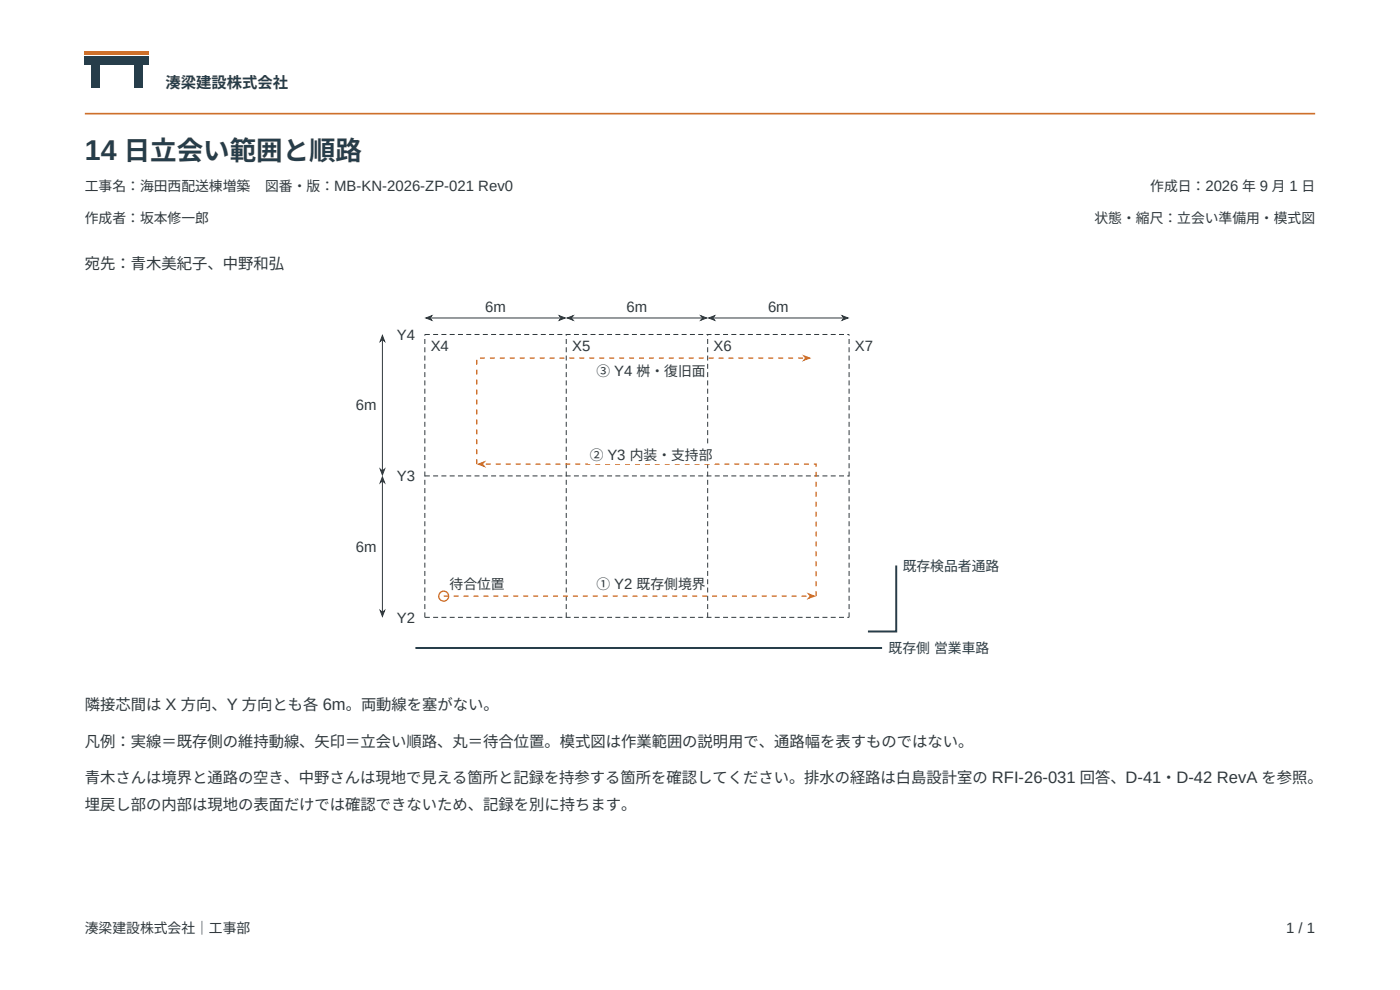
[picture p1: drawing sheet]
<svg xmlns="http://www.w3.org/2000/svg" width="297mm" height="210mm" viewBox="0 0 297 210" stroke-linecap="round" stroke-linejoin="round" font-family="sans-serif">
<defs><g id="words">
<text font-size="6.1" fill="#263d4a" x="18" y="33.9">14 日立会い範囲と順路</text>
<text font-size="3.2" fill="#263d4a" x="35.1" y="18.7">湊梁建設株式会社</text>
<g font-size="3.2" fill="#30383c">
<text x="18" y="57.1">宛先：青木美紀子、中野和弘</text>
<text x="102.9" y="66.2">6m</text>
<text x="132.9" y="66.2">6m</text>
<text x="162.9" y="66.2">6m</text>
<text x="84.2" y="72">Y4</text>
<text x="91.4" y="74.4">X4</text>
<text x="121.4" y="74.4">X5</text>
<text x="151.4" y="74.4">X6</text>
<text x="181.4" y="74.4">X7</text>
<text x="75.5" y="87">6m</text>
<text x="84.2" y="102">Y3</text>
<text x="75.5" y="117">6m</text>
<text x="84.2" y="132.1">Y2</text>
<text x="18" y="150.6">隣接芯間は X 方向、Y 方向とも各 6m。両動線を塞がない。</text>
<text x="18" y="158.4">凡例：実線＝既存側の維持動線、矢印＝立会い順路、丸＝待合位置。模式図は作業範囲の説明用で、通路幅を表すものではない。</text>
<text x="18" y="166.1">青木さんは境界と通路の空き、中野さんは現地で見える箇所と記録を持参する箇所を確認してください。排水の経路は白島設計室の RFI-26-031 回答、D-41・D-42 RevA を参照。</text>
<text x="18" y="171.7">埋戻し部の内部は現地の表面だけでは確認できないため、記録を別に持ちます。</text>
<text x="272.8" y="198">1 / 1</text>
</g>
<g font-size="2.9" fill="#30383c">
<text x="18" y="40.6">工事名：海田西配送棟増築</text>
<text x="56.3" y="40.6">図番・版：MB-KN-2026-ZP-021 Rev0</text>
<text x="244" y="40.6">作成日：2026 年 9 月 1 日</text>
<text x="18" y="47.3">作成者：坂本修一郎</text>
<text x="232.2" y="47.3">状態・縮尺：立会い準備用・模式図</text>
<text x="126.6" y="79.8">③ Y4 桝・復旧面</text>
<text x="125.1" y="97.7">② Y3 内装・支持部</text>
<text x="95.4" y="124.9">待合位置</text>
<text x="126.6" y="124.9">① Y2 既存側境界</text>
<text x="18" y="198">湊梁建設株式会社｜工事部</text>
</g>
<g font-size="2.9" fill="#263d4a">
<text x="191.5" y="121.1">既存検品者通路</text>
<text x="188.5" y="138.6">既存側 営業車路</text>
</g>
</g></defs>
<g fill="#263d4a">
<path d="M19.3 13.6h1.8v5.1h-1.8z"/>
<path d="M28.5 13.6h1.8v5.1h-1.8z"/>
<path d="M18 11.9h13.6v1.8h-13.6z"/>
</g>
<path d="M18 10.9h13.6v.7h-13.6z" fill="#ce702b"/>
<path d="M18 24.1h261" fill="none" stroke="#ce702b" stroke-width=".35"/>
<path d="M90.1 71h90M90.1 101h90M90.1 131v-60M90.1 131h90M120.1 131v-60M150.1 131v-60M180.1 131v-60" fill="none" stroke="#30383c" stroke-width=".21" stroke-dasharray="1.1 .7" stroke-linecap="butt"/>
<path d="M81.1 72v27.9M91.2 67.5h27.8M121.2 67.5h27.8M151.2 67.5h27.8M81.1 102v27.9" fill="none" stroke="#30383c" stroke-width=".21"/>
<g fill="#30383c" stroke="#30383c" stroke-width=".21">
<path d="M90.3 67.5l1.3-.5-.4 .5 .4 .4z"/>
<path d="M118.7 67l1.2 .5-1.2 .4 .4-.4z"/>
<path d="M120.3 67.5l1.3-.5-.4 .5 .4 .4z"/>
<path d="M148.7 67l1.2 .5-1.2 .4 .4-.4z"/>
<path d="M150.3 67.5l1.3-.5-.4 .5 .4 .4z"/>
<path d="M178.7 67l1.2 .5-1.2 .4 .4-.4z"/>
<path d="M80.7 129.5l.4 .4 .5-.4-.5 1.3z"/>
<path d="M81.1 101.2l.5 1.2-.5-.4-.4 .4z"/>
<path d="M80.7 99.5l.4 .4 .5-.4-.5 1.3z"/>
<path d="M81.1 71.2l.5 1.2-.5-.4-.4 .4z"/>
</g>
<path d="M190.1 120v14h-6M88.1 137.5h99" fill="none" stroke="#263d4a" stroke-width=".42"/>
<circle cx="94.1" cy="126.5" r="1.05" fill="#fff" stroke="#ce702b" stroke-width=".28"/>
<path d="M101.1 98.5v-22.5h69.8M94.1 126.5h77.8M173.1 126.5v-28h-70.7" fill="none" stroke="#ce702b" stroke-width=".28" stroke-dasharray="1.1 1.1" stroke-linecap="butt"/>
<g fill="#ce702b" stroke="#ce702b" stroke-width=".28">
<path d="M171.6 126l1.1 .5-1.1 .4 .4-.4z"/>
<path d="M101.5 98.5l1.2-.5-.4 .5 .4 .4z"/>
<path d="M170.6 75.5l1.1 .5-1.1 .4 .4-.4z"/>
</g>
<path d="M124.8 94.8h26.7v3.6h-26.7z" fill="#fff"/>
<use href="#words"/>
</svg>
